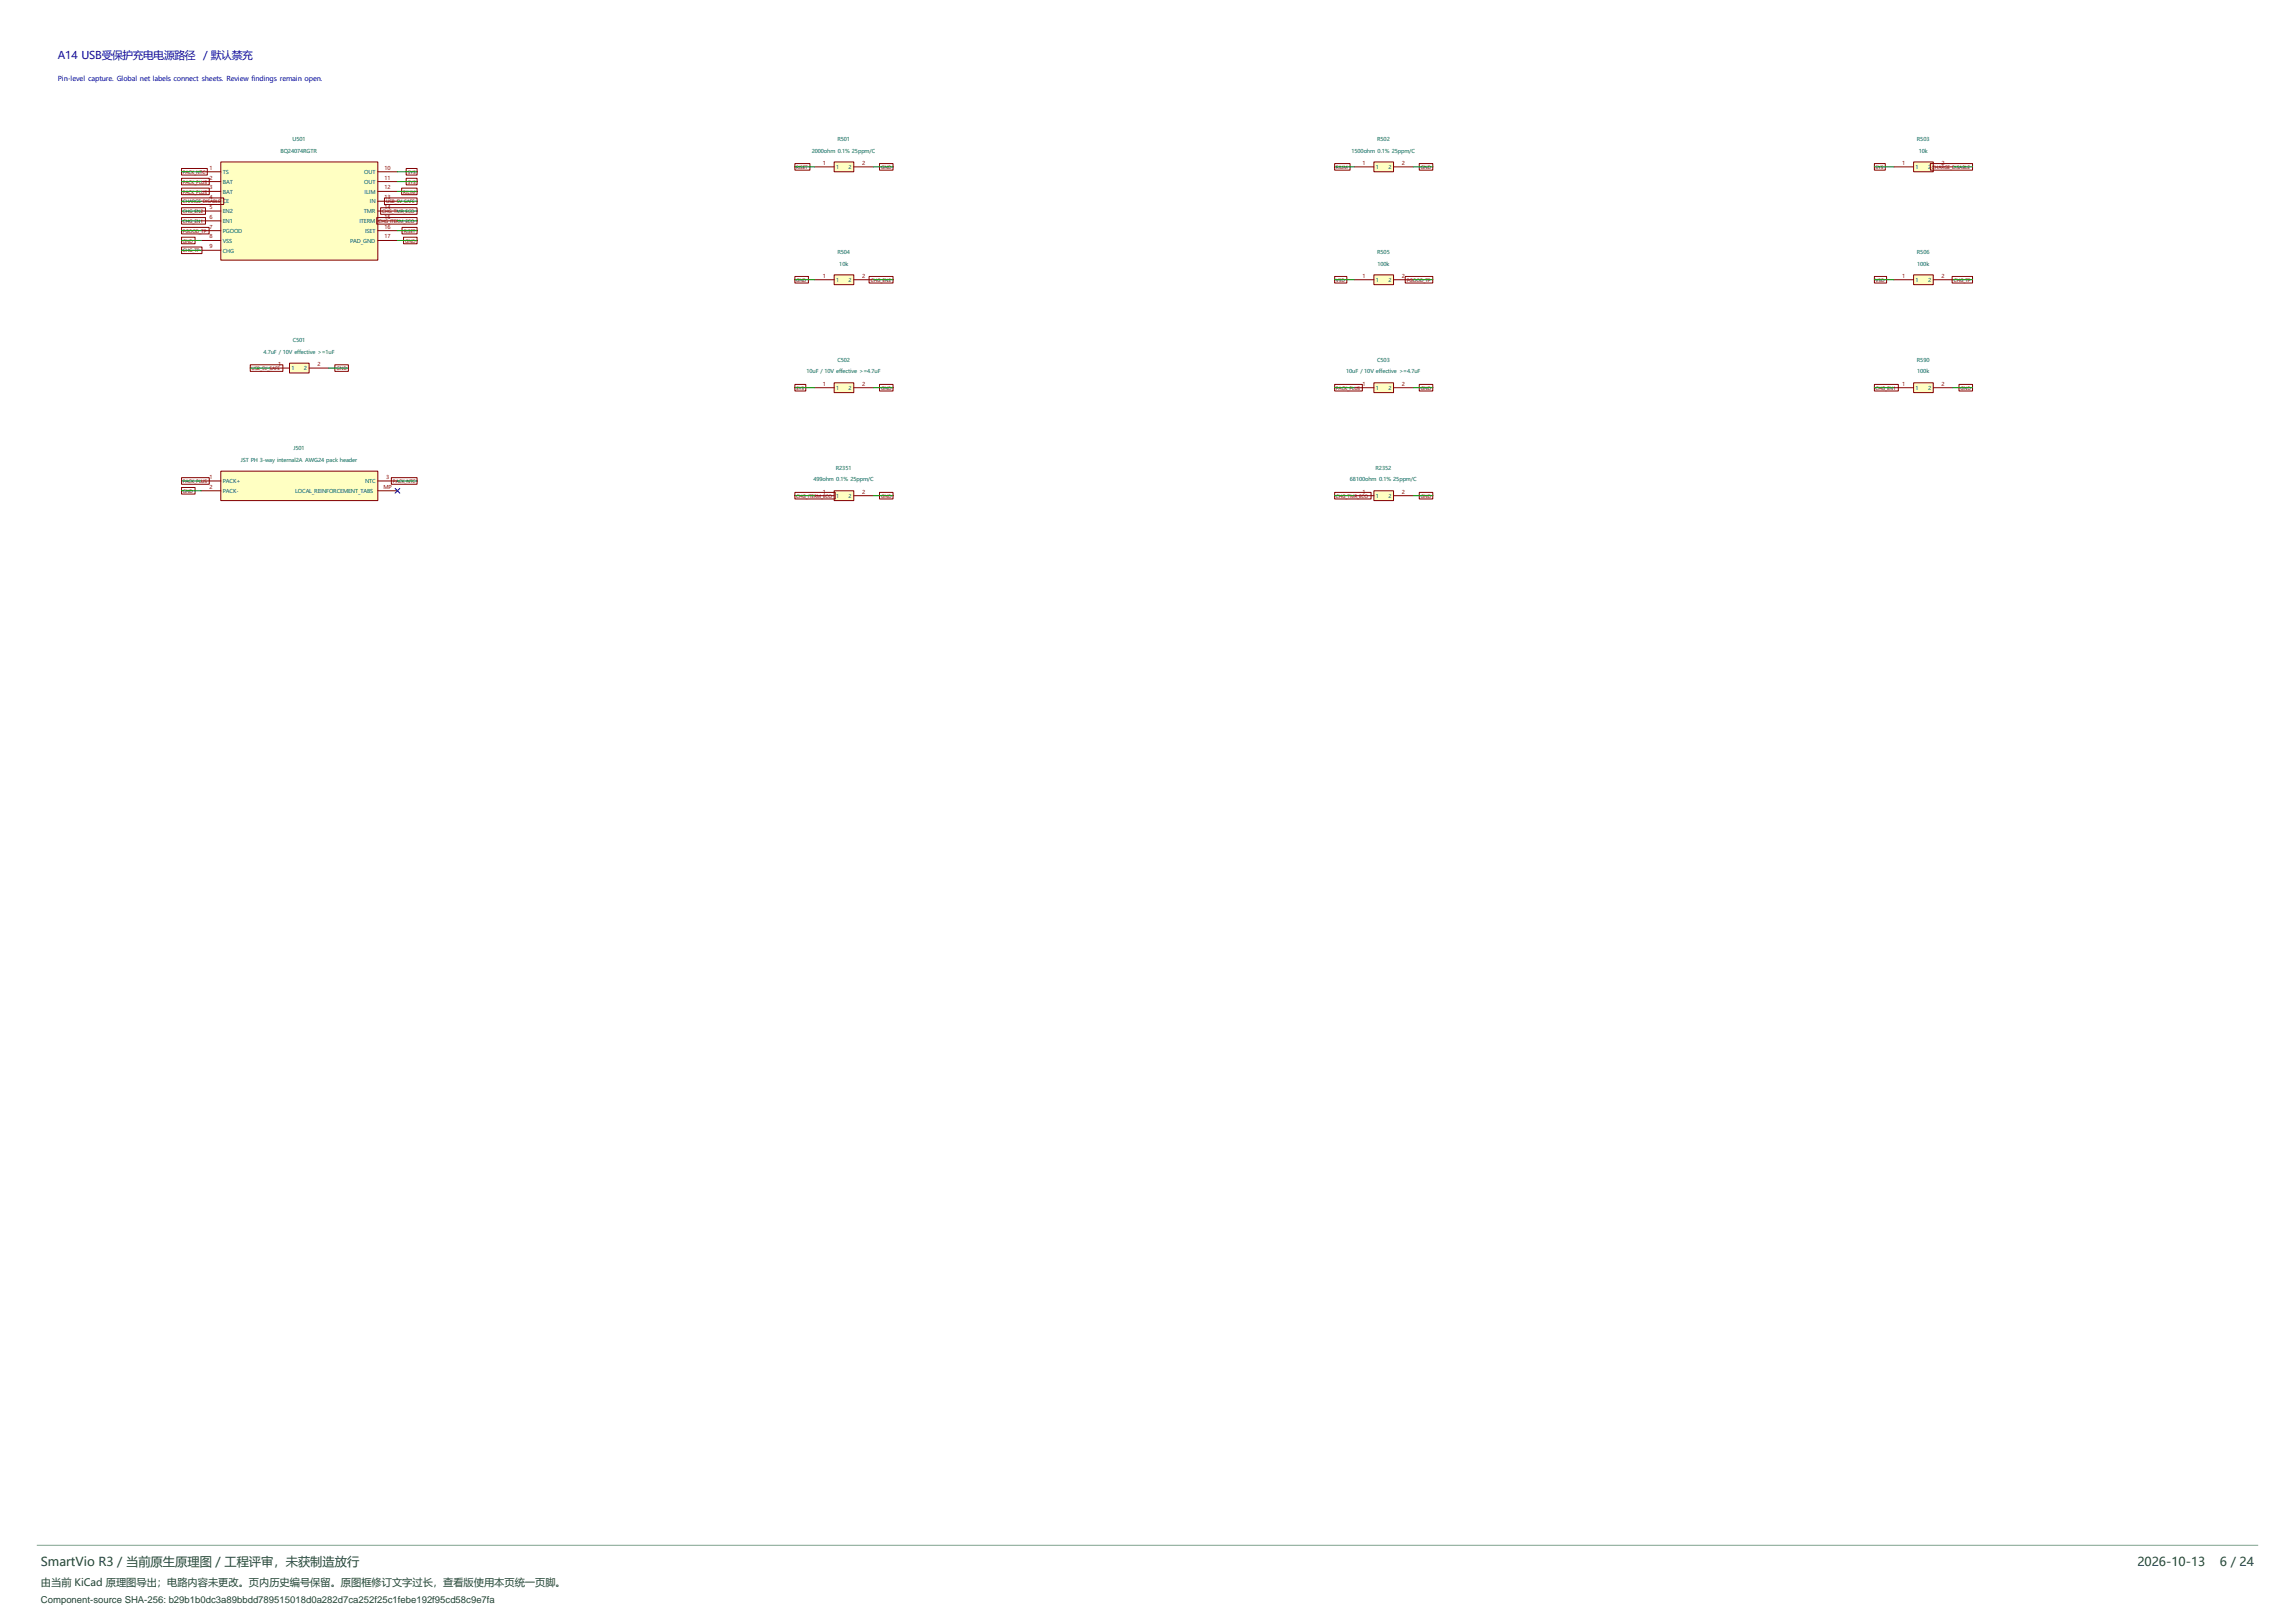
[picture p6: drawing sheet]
<svg xmlns="http://www.w3.org/2000/svg" width="594mm" height="420mm" viewBox="0 0 594 420" stroke-linecap="round" stroke-linejoin="round" font-family="sans-serif">
<defs><g id="words">
<g font-size="3.2" fill="#214236">
<text x="10.6" y="405.2">SmartVio R3 / 当前原生原理图 / 工程评审，未获制造放行</text>
<text x="553.2" y="405.2">2026-10-13</text>
<text x="574.6" y="405.2">6 / 24</text>
</g>
<g font-size="2.8" fill="#0000c2">
<text x="15" y="15.2">A14 USB受保护充电电源路径</text>
<text x="52.6" y="15.2">/ 默认禁充</text>
</g>
<text font-size="2.6" fill="#214236" x="10.6" y="410.5">由当前 KiCad 原理图导出；电路内容未更改。页内历史编号保留。原图框修订文字过长，查看版使用本页统一页脚。</text>
<text font-size="2.5" fill="#214236" x="10.6" y="414.7">Component-source SHA-256: b29b1b0dc3a89bbdd789515018d0a282d7ca252f25c1febe192f95cd58c9e7fa</text>
<text font-size="1.8" fill="#0000c2" x="15" y="21.1">Pin-level capture. Global net labels connect sheets. Review findings remain open.</text>
<g font-size="1.4" fill="#006464">
<text x="72.6" y="39.5">BQ24074RGTR</text>
<text x="75.7" y="36.5">U501</text>
<text x="210.1" y="39.5">2000ohm 0.1% 25ppm/C</text>
<text x="216.8" y="36.5">R501</text>
<text x="349.8" y="39.5">1500ohm 0.1% 25ppm/C</text>
<text x="356.5" y="36.5">R502</text>
<text x="496.2" y="36.5">R503</text>
<text x="496.6" y="39.5">10k</text>
<text x="57.7" y="45">TS</text>
<text x="57.7" y="47.6">BAT</text>
<text x="94.3" y="45">OUT</text>
<text x="94.3" y="47.6">OUT</text>
<text x="216.4" y="43.8">1</text>
<text x="219.7" y="43.8">2</text>
<text x="356.1" y="43.8">1</text>
<text x="359.4" y="43.8">2</text>
<text x="495.8" y="43.8">1</text>
<text x="499.1" y="43.8">2</text>
<text x="57.7" y="50.1">BAT</text>
<text x="57.7" y="52.7">CE</text>
<text x="94.4" y="50.1">ILIM</text>
<text x="95.7" y="52.7">IN</text>
<text x="57.7" y="55.2">EN2</text>
<text x="57.7" y="57.7">EN1</text>
<text x="93" y="57.7">ITERM</text>
<text x="94.2" y="55.2">TMR</text>
<text x="57.7" y="60.3">PGOOD</text>
<text x="57.7" y="62.8">VSS</text>
<text x="57.7" y="65.4">CHG</text>
<text x="90.6" y="62.8">PAD_GND</text>
<text x="94.5" y="60.3">ISET</text>
<text x="216.8" y="65.7">R504</text>
<text x="356.5" y="65.7">R505</text>
<text x="496.2" y="65.7">R506</text>
<text x="217.2" y="68.7">10k</text>
<text x="356.5" y="68.7">100k</text>
<text x="496.2" y="68.7">100k</text>
<text x="216.4" y="73">1</text>
<text x="219.7" y="73">2</text>
<text x="356.1" y="73">1</text>
<text x="359.4" y="73">2</text>
<text x="495.8" y="73">1</text>
<text x="499.1" y="73">2</text>
<text x="75.8" y="88.6">C501</text>
<text x="68.2" y="91.6">4.7uF / 10V effective &gt;=1uF</text>
<text x="75.4" y="95.8">1</text>
<text x="78.7" y="95.8">2</text>
<text x="216.7" y="93.6">C502</text>
<text x="356.4" y="93.6">C503</text>
<text x="496.2" y="93.6">R590</text>
<text x="208.7" y="96.6">10uF / 10V effective &gt;=4.7uF</text>
<text x="216.4" y="100.9">1</text>
<text x="219.7" y="100.9">2</text>
<text x="348.4" y="96.6">10uF / 10V effective &gt;=4.7uF</text>
<text x="356.1" y="100.9">1</text>
<text x="359.4" y="100.9">2</text>
<text x="495.8" y="100.9">1</text>
<text x="496.2" y="96.6">100k</text>
<text x="499.1" y="100.9">2</text>
<text x="62.3" y="119.5">JST PH 3-way internal2A AWG24 pack header</text>
<text x="76" y="116.5">J501</text>
<text x="57.7" y="125">PACK+</text>
<text x="94.5" y="125">NTC</text>
<text x="210.5" y="124.6">499ohm 0.1% 25ppm/C</text>
<text x="216.3" y="121.6">R2351</text>
<text x="349.4" y="124.6">68100ohm 0.1% 25ppm/C</text>
<text x="356" y="121.6">R2352</text>
<text x="57.7" y="127.6">PACK-</text>
<text x="76.4" y="127.6">LOCAL_REINFORCEMENT_TABS</text>
<text x="216.4" y="128.9">1</text>
<text x="219.7" y="128.9">2</text>
<text x="356.1" y="128.9">1</text>
<text x="359.4" y="128.9">2</text>
</g>
<g font-size="1.4" fill="#a90000">
<text x="54.2" y="43.9">1</text>
<text x="54.2" y="46.5">2</text>
<text x="99.5" y="43.9">10</text>
<text x="99.5" y="46.5">11</text>
<text x="212.9" y="42.7">1</text>
<text x="223.1" y="42.7">2</text>
<text x="352.6" y="42.7">1</text>
<text x="362.8" y="42.7">2</text>
<text x="492.3" y="42.7">1</text>
<text x="502.5" y="42.7">2</text>
<text x="54.2" y="49">3</text>
<text x="54.2" y="51.5">4</text>
<text x="99.5" y="49">12</text>
<text x="99.5" y="51.5">13</text>
<text x="54.2" y="54.1">5</text>
<text x="54.2" y="56.6">6</text>
<text x="54.2" y="59.2">7</text>
<text x="99.5" y="54.1">14</text>
<text x="99.5" y="56.6">15</text>
<text x="99.5" y="59.2">16</text>
<text x="54.2" y="61.7">8</text>
<text x="54.2" y="64.2">9</text>
<text x="99.5" y="61.7">17</text>
<text x="212.9" y="71.9">1</text>
<text x="223.1" y="71.9">2</text>
<text x="352.6" y="71.9">1</text>
<text x="362.8" y="71.9">2</text>
<text x="492.3" y="71.9">1</text>
<text x="502.5" y="71.9">2</text>
<text x="72" y="94.7">1</text>
<text x="82.1" y="94.7">2</text>
<text x="212.9" y="99.8">1</text>
<text x="223.1" y="99.8">2</text>
<text x="352.6" y="99.8">1</text>
<text x="362.8" y="99.8">2</text>
<text x="492.3" y="99.8">1</text>
<text x="502.5" y="99.8">2</text>
<text x="54.2" y="123.9">1</text>
<text x="99.9" y="123.9">3</text>
<text x="54.2" y="126.5">2</text>
<text x="99.2" y="126.5">MP</text>
<text x="212.9" y="127.7">1</text>
<text x="223.1" y="127.7">2</text>
<text x="352.6" y="127.7">1</text>
<text x="362.8" y="127.7">2</text>
</g>
<g font-size="1.2" fill="#840000">
<text x="47.3" y="47.5">PACK_PLUS</text>
<text x="47.3" y="45">PACK_NTC</text>
<text x="105.6" y="47.5">SYS</text>
<text x="105.6" y="45">SYS</text>
<text x="206.1" y="43.7">RISET</text>
<text x="228.1" y="43.7">GND</text>
<text x="345.8" y="43.7">RILIM</text>
<text x="367.8" y="43.7">GND</text>
<text x="485.5" y="43.7">SYS</text>
<text x="500" y="43.7">CHARGE_DISABLE</text>
<text x="47.3" y="52.6">CHARGE_DISABLE</text>
<text x="47.3" y="50.1">PACK_PLUS</text>
<text x="99.9" y="52.6">USB_5V_SAFE</text>
<text x="104.4" y="50.1">RILIM</text>
<text x="47.3" y="57.7">CHG_EN1</text>
<text x="47.3" y="55.2">CHG_EN2</text>
<text x="97.9" y="57.7">CHG_ITERM_ECO</text>
<text x="98.9" y="55.2">CHG_TMR_ECO</text>
<text x="47.3" y="60.2">PGOOD_TP</text>
<text x="47.3" y="62.8">GND</text>
<text x="47.3" y="65.3">CHG_TP</text>
<text x="104.5" y="60.2">RISET</text>
<text x="104.9" y="62.8">GND</text>
<text x="206.1" y="72.9">GND</text>
<text x="225.4" y="72.9">CHG_EN2</text>
<text x="345.8" y="72.9">V3D</text>
<text x="364.1" y="72.9">PGOOD_TP</text>
<text x="485.5" y="72.9">V3D</text>
<text x="505.7" y="72.9">CHG_TP</text>
<text x="65.1" y="95.8">USB_5V_SAFE</text>
<text x="87.1" y="95.8">GND</text>
<text x="206.1" y="100.9">SYS</text>
<text x="228.1" y="100.9">GND</text>
<text x="345.8" y="100.9">PACK_PLUS</text>
<text x="367.8" y="100.9">GND</text>
<text x="485.5" y="100.9">CHG_EN1</text>
<text x="507.5" y="100.9">GND</text>
<text x="47.3" y="125">PACK_PLUS</text>
<text x="101.7" y="125">PACK_NTC</text>
<text x="47.3" y="127.6">GND</text>
<text x="206.1" y="128.8">CHG_ITERM_ECO</text>
<text x="228.1" y="128.8">GND</text>
<text x="345.8" y="128.8">CHG_TMR_ECO</text>
<text x="367.8" y="128.8">GND</text>
</g>
</g></defs>
<path d="M215.9 99.1h5.1v2.5h-5.1z" fill="#ffffc2"/>
<path d="M215.9 99.1h5.1v2.5h-5.1zM210.8 100.3h5.1M221 100.3h5.1" fill="none" stroke="#840000" stroke-width=".26"/>
<path d="M215.9 41.9h5.1v2.6h-5.1z" fill="#ffffc2"/>
<path d="M210.8 43.2h5.1M215.9 41.9h5.1v2.6h-5.1zM221 43.2h5.1" fill="none" stroke="#840000" stroke-width=".26"/>
<path d="M355.6 99.1h5.1v2.5h-5.1z" fill="#ffffc2"/>
<path d="M355.6 99.1h5.1v2.5h-5.1zM350.5 100.3h5.1M360.7 100.3h5.1" fill="none" stroke="#840000" stroke-width=".26"/>
<path d="M74.9 94h5.1v2.5h-5.1z" fill="#ffffc2"/>
<path d="M69.8 95.3h5.1M74.9 94h5.1v2.5h-5.1zM80 95.3h5.1" fill="none" stroke="#840000" stroke-width=".26"/>
<path d="M355.6 71.1h5.1v2.6h-5.1z" fill="#ffffc2"/>
<path d="M350.5 72.4h5.1M355.6 71.1h5.1v2.6h-5.1zM360.7 72.4h5.1" fill="none" stroke="#840000" stroke-width=".26"/>
<path d="M495.3 71.1h5.1v2.6h-5.1z" fill="#ffffc2"/>
<path d="M490.2 72.4h5.1M495.3 71.1h5.1v2.6h-5.1zM500.4 72.4h5.1" fill="none" stroke="#840000" stroke-width=".26"/>
<path d="M215.9 127h5.1v2.5h-5.1z" fill="#ffffc2"/>
<path d="M210.8 128.3h5.1M215.9 127h5.1v2.5h-5.1zM221 128.3h5.1" fill="none" stroke="#840000" stroke-width=".26"/>
<path d="M57.1 41.9h40.7v25.4h-40.7z" fill="#ffffc2"/>
<g fill="none" stroke="#840000" stroke-width=".26">
<path d="M52.1 44.5h5M52.1 47h5M52.1 49.5h5M52.1 52.1h5M52.1 54.6h5M52.1 57.2h5M52.1 59.7h5M57.1 41.9h40.7v25.4h-40.7zM97.8 44.5h5.1M97.8 47h5.1M97.8 49.5h5.1M97.8 52.1h5.1"/>
<path d="M97.8 54.6h5.1M97.8 57.2h5.1M97.8 59.7h5.1M52.1 62.2h5M52.1 64.8h5M97.8 62.2h5.1"/>
</g>
<path d="M355.6 41.9h5.1v2.6h-5.1z" fill="#ffffc2"/>
<path d="M350.5 43.2h5.1M355.6 41.9h5.1v2.6h-5.1zM360.7 43.2h5.1" fill="none" stroke="#840000" stroke-width=".26"/>
<path d="M495.3 41.9h5.1v2.6h-5.1z" fill="#ffffc2"/>
<path d="M490.2 43.2h5.1M495.3 41.9h5.1v2.6h-5.1zM500.4 43.2h5.1" fill="none" stroke="#840000" stroke-width=".26"/>
<path d="M215.9 71.1h5.1v2.6h-5.1z" fill="#ffffc2"/>
<path d="M210.8 72.4h5.1M215.9 71.1h5.1v2.6h-5.1zM221 72.4h5.1" fill="none" stroke="#840000" stroke-width=".26"/>
<path d="M57.1 121.9h40.7v7.6h-40.7z" fill="#ffffc2"/>
<path d="M52.1 124.5h5M52.1 127h5M57.1 121.9h40.7v7.6h-40.7zM97.8 124.5h5.1M97.8 127h5.1" fill="none" stroke="#840000" stroke-width=".26"/>
<path d="M355.6 127h5.1v2.5h-5.1z" fill="#ffffc2"/>
<path d="M350.5 128.3h5.1M355.6 127h5.1v2.5h-5.1zM360.7 128.3h5.1" fill="none" stroke="#840000" stroke-width=".26"/>
<path d="M495.3 99.1h5.1v2.5h-5.1z" fill="#ffffc2"/>
<g fill="none" stroke="#840000" stroke-width=".26">
<path d="M47 46.1h7.2v1.7h-7.2zM47 43.6h6.7v1.7h-6.7zM47 51.2h10.9v1.7h-10.9zM47 56.3h6.2v1.7h-6.2zM47 58.8h7.1v1.7h-7.1zM47 53.8h6.2v1.7h-6.2zM47 48.7h7.2v1.7h-7.2zM97.5 56.3h10.4v1.7h-10.4zM98.5 53.8h9.4v1.7h-9.4zM99.5 51.2h8.4v1.7h-8.4zM104 48.7h3.9v1.7h-3.9zM104.1 58.8h3.8v1.7h-3.8z"/>
<path d="M105.1 46.1h2.8v1.7h-2.8zM105.1 43.6h2.8v1.7h-2.8zM205.7 42.3h3.9v1.7h-3.9zM227.6 42.3h3.5v1.7h-3.5zM345.4 42.3h4v1.7h-4zM367.3 42.3h3.5v1.7h-3.5zM485.1 42.3h2.9v1.7h-2.9zM499.6 42.3h10.9v1.7h-10.9zM47 61.4h3.5v1.7h-3.5zM47 63.9h5.3v1.7h-5.3zM104.4 61.4h3.5v1.7h-3.5zM205.7 71.5h3.5v1.7h-3.5z"/>
<path d="M224.9 71.5h6.2v1.7h-6.2zM345.4 71.5h3.2v1.7h-3.2zM363.7 71.5h7.1v1.7h-7.1zM485.1 71.5h3.2v1.7h-3.2zM505.3 71.5h5.2v1.7h-5.2zM64.8 94.4h8.4v1.7h-8.4zM86.7 94.4h3.5v1.7h-3.5zM205.7 99.5h2.9v1.7h-2.9zM227.6 99.5h3.5v1.7h-3.5zM345.4 99.5h7.2v1.7h-7.2zM367.3 99.5h3.5v1.7h-3.5zM485.1 99.5h6.2v1.7h-6.2z"/>
<path d="M495.3 99.1h5.1v2.5h-5.1zM507 99.5h3.5v1.7h-3.5zM490.2 100.3h5.1M500.4 100.3h5.1M47 123.6h7.2v1.7h-7.2zM47 126.1h3.5v1.8h-3.5zM101.3 123.6h6.6v1.7h-6.6zM205.7 127.4h10.5v1.7h-10.5zM227.6 127.4h3.5v1.7h-3.5zM345.4 127.4h9.5v1.7h-9.5zM367.3 127.4h3.5v1.7h-3.5z"/>
</g>
<g fill="none" stroke="#009600" stroke-width=".26">
<path d="M47 52.1h5.1M47 44.5h5.1M47 57.2h5.1M47 59.7h5.1M47 47h5.1M47 54.6h5.1M47 49.5h5.1M102.9 52.1h5M102.9 44.5h5M102.9 57.2h5M102.9 59.7h5M102.9 47h5"/>
<path d="M102.9 54.6h5M102.9 49.5h5M205.7 43.2h5.1M226.1 43.2h5M345.4 43.2h5.1M365.8 43.2h5M485.1 43.2h5.1M505.5 43.2h5M47 62.2h5.1M47 64.8h5.1M102.9 62.2h5M205.7 72.4h5.1"/>
<path d="M226.1 72.4h5M345.4 72.4h5.1M365.8 72.4h5M485.1 72.4h5.1M505.5 72.4h5M64.8 95.3h5M85.1 95.3h5.1M205.7 100.3h5.1M226.1 100.3h5M345.4 100.3h5.1M365.8 100.3h5M485.1 100.3h5.1"/>
<path d="M505.5 100.3h5M47 124.5h5.1M47 127h5.1M102.9 124.5h5M205.7 128.3h5.1M226.1 128.3h5M345.4 128.3h5.1M365.8 128.3h5"/>
</g>
<path d="M102.3 126.4l1.2 1.2M103.5 126.4l-1.2 1.2" fill="none" stroke="#000084" stroke-width=".26"/>
<path d="M9.5 399.9h575" fill="none" stroke="#80a38f" stroke-width=".26"/>
<use href="#words"/>
</svg>
